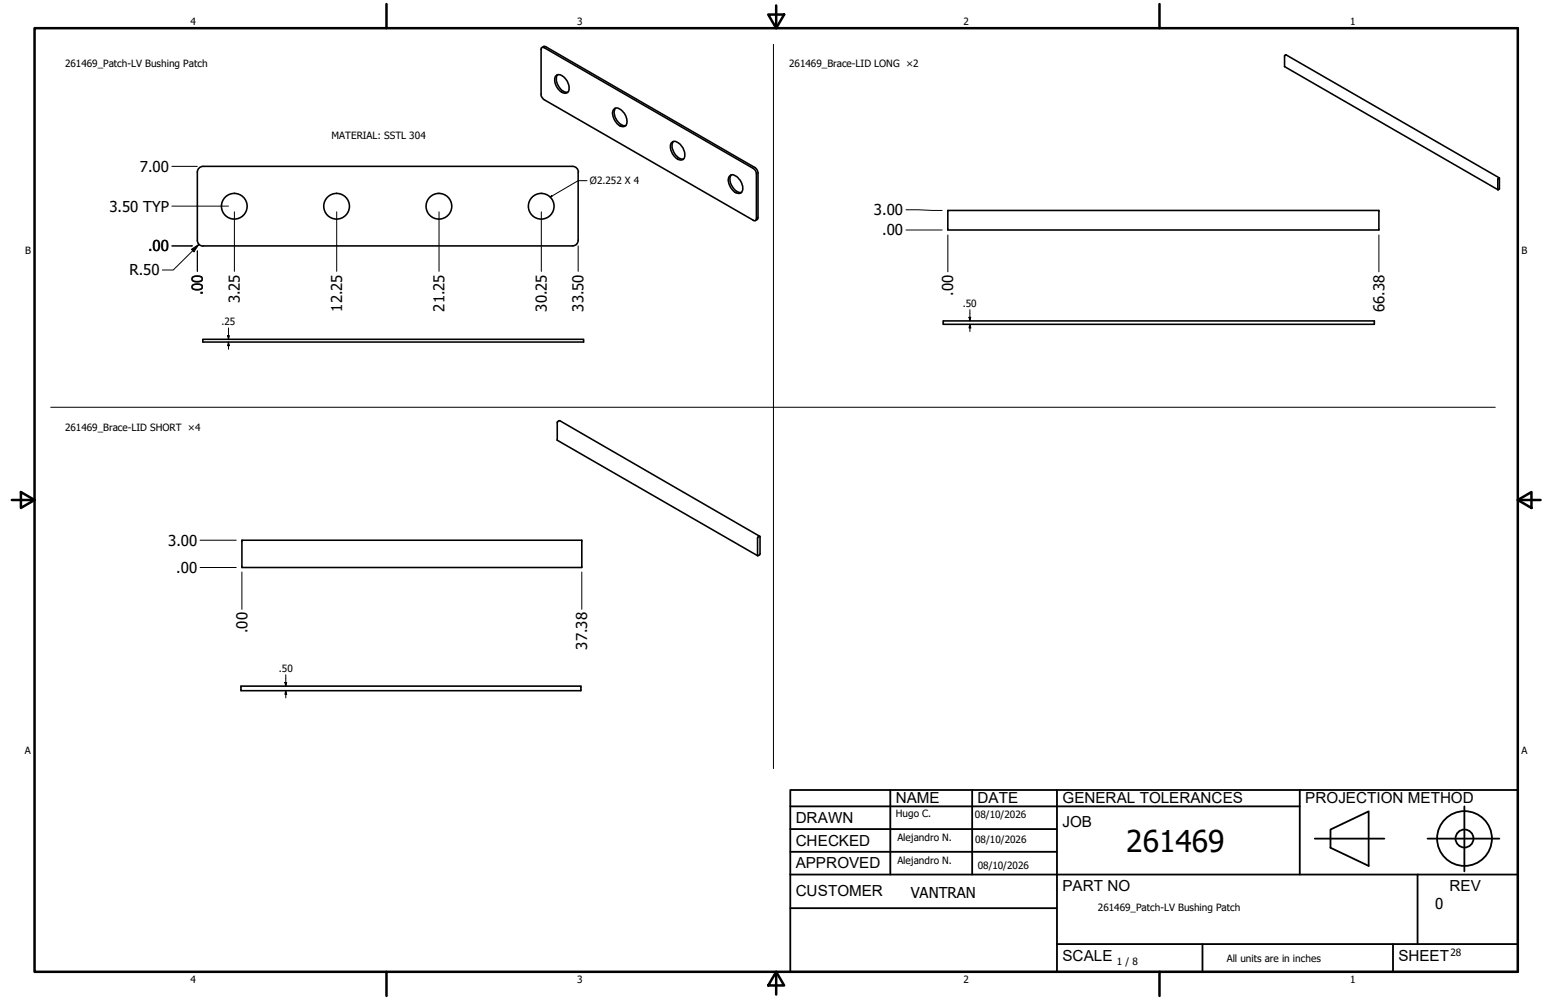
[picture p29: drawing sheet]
<svg xmlns="http://www.w3.org/2000/svg" width="432mm" height="279mm" viewBox="0 0 432 279" stroke-linecap="round" stroke-linejoin="round" font-family="sans-serif">
<defs><g id="words">
<text font-size="8.4" x="314.6" y="238.1">261469</text>
<g font-size="4.3">
<text x="250.2" y="224.2">NAME</text>
<text x="273" y="224.2">DATE</text>
<text x="296.7" y="224.3">GENERAL TOLERANCES</text>
<text x="364.6" y="224.3">PROJECTION METHOD</text>
<text x="222.2" y="229.9">DRAWN</text>
<text x="296.7" y="230.9">JOB</text>
<text x="222.2" y="236.3">CHECKED</text>
<text x="222.2" y="242.6">APPROVED</text>
<text x="222.2" y="250.3">CUSTOMER</text>
<text x="296.7" y="249">PART NO</text>
<text x="404.8" y="248.9">REV</text>
<text x="296.7" y="268.4">SCALE</text>
<text x="390.6" y="268.4">SHEET</text>
</g>
<g font-size="4.2">
<text x="39.1" y="48">7.00</text>
<text x="30.5" y="59.1">3.50 TYP</text>
<text x="244.1" y="60.1">3.00</text>
<text x="246.4" y="65.8">.00</text>
<text x="41.3" y="70.2">.00</text>
<text x="36.1" y="77">R.50</text>
<text x="56.6" y="82.5" transform="rotate(-90 56.6 82.5)">.00</text>
<text x="266.3" y="82.6" transform="rotate(-90 266.3 82.6)">.00</text>
<text x="67" y="84.8" transform="rotate(-90 67 84.8)">3.25</text>
<text x="95.6" y="87.1" transform="rotate(-90 95.6 87.1)">12.25</text>
<text x="124.1" y="87.1" transform="rotate(-90 124.1 87.1)">21.25</text>
<text x="152.7" y="87.1" transform="rotate(-90 152.7 87.1)">30.25</text>
<text x="163" y="87.1" transform="rotate(-90 163 87.1)">33.50</text>
<text x="386.7" y="87.2" transform="rotate(-90 386.7 87.2)">66.38</text>
<text x="46.9" y="152.5">3.00</text>
<text x="49.2" y="160.1">.00</text>
<text x="69.1" y="176.9" transform="rotate(-90 69.1 176.9)">.00</text>
<text x="164" y="181.5" transform="rotate(-90 164 181.5)">37.38</text>
<text x="254.4" y="250.8">VANTRAN</text>
<text x="400.9" y="254">0</text>
</g>
<g font-size="2.8">
<text x="53.2" y="6.9">4</text>
<text x="161.2" y="6.9">3</text>
<text x="269.1" y="6.9">2</text>
<text x="377.1" y="6.9">1</text>
<text x="18.2" y="18.7">261469_Patch-LV Bushing Patch</text>
<text x="220.4" y="18.7">261469_Brace-LID LONG ×2</text>
<text x="92.6" y="38.9">MATERIAL: SSTL 304</text>
<text x="164.8" y="51.5">Ø2.252 X 4</text>
<text x="7" y="70.9">B</text>
<text x="424.9" y="70.9">B</text>
<text x="268.9" y="85.7">.50</text>
<text x="61.8" y="90.8">.25</text>
<text x="18.2" y="120.3">261469_Brace-LID SHORT ×4</text>
<text x="77.9" y="187.7">.50</text>
<text x="6.9" y="210.6">A</text>
<text x="424.9" y="210.6">A</text>
<text x="250.2" y="228.3">Hugo C.</text>
<text x="272.3" y="228.4">08/10/2026</text>
<text x="250.6" y="234.9">Alejandro N.</text>
<text x="272.4" y="235.6">08/10/2026</text>
<text x="250.6" y="241.5">Alejandro N.</text>
<text x="273.1" y="242.8">08/10/2026</text>
<text x="306.6" y="254.5">261469_Patch-LV Bushing Patch</text>
<text x="312" y="269.7">1 / 8</text>
<text x="342.6" y="268.7">All units are in inches</text>
<text x="405.1" y="267.1">28</text>
<text x="53.2" y="274.6">4</text>
<text x="161.2" y="274.6">3</text>
<text x="269.1" y="274.6">2</text>
<text x="377.1" y="274.6">1</text>
</g>
</g></defs>
<!-- layer: Visible (ANSI) -->
<g fill="none" stroke="#000" stroke-width=".44">
<path d="M151.2 13.4l.4-.2 .4 .1 58.4 33.8 .7 .7 .2 .6v12.6a.53 .53 0 0 1-.3 .6 .53 .53 0 0 1-.6-.1l-58.6-33.8-.7-1zM151.4 13.3l.5-.3 .6 .1 58.4 33.8 .8 1.2v12.9l-.1 .2-.6 .4M358.8 18.6h.1M358.8 18.5v-2.9l.4-.3 59.6 34.4M358.8 18.6l59.6 34.4M155.2 21.3a1.74 1.74 0 0 1 2.7 .6 3 3 0 0 1 .5 4 2.82 2.82 0 0 1-3.2-2.3l-.3-.9v-.8zM155.8 20.9a3.5 3.5 0 0 0 1.2 4.4l.9 .5h.7M171.6 30.4a2.36 2.36 0 0 1 2.8 1.4l.2 .2a2.55 2.55 0 0 1 0 3.2 2.6 2.6 0 0 1-3.1-1.9 2.25 2.25 0 0 1 .1-2.9zM171.9 30.2a3.6 3.6 0 0 0 2.7 4.9h.2M187.5 39.9a1.4 1.4 0 0 1 2.2 .2 3.5 3.5 0 0 1 1.2 4.3 2.15 2.15 0 0 1-2.9-1.2l-.4-.7a2.86 2.86 0 0 1-.1-2.6zM188.1 39.6a3.5 3.5 0 0 0 1.2 4.3l.9 .5h.7M55.1 48.1v19"/>
<path d="M56.7 46.5h103.2a1.62 1.62 0 0 1 1.6 1.6M56.7 46.5a1.62 1.62 0 0 0-1.6 1.6M161.5 48.1v19M203.7 49.3a1.4 1.4 0 0 1 2.2 .2 4 4 0 0 1 1.3 4.2 1.92 1.92 0 0 1-2.9-.9l-.5-.9a2.43 2.43 0 0 1-.1-2.6zM204.3 48.9a3.5 3.5 0 0 0 1.2 4.4l.9 .5h.7M264.7 58.8h120.4v5.5h-120.4zM418.4 49.9l.4-.2v3.1l-.3 .2zM55.1 67.2a1.62 1.62 0 0 0 1.6 1.6M161.5 67.2a1.56 1.56 0 0 1-1.6 1.5h-103.2M56.6 94.8h106.4v.8h-106.4zM263.5 89.7h120.4v.9h-120.4zM67.6 150.9h94.9v7.7h-94.9z"/>
<path d="M211.7 150.1l.6-.2v5l-.7 .4zM212.2 149.9l-55.9-32.4-.7 .4v5.1l56 32.3M67.3 191.7h94.9v1.3h-94.9z"/>
<circle cx="65.4" cy="57.6" r="3.6"/>
<circle cx="94" cy="57.6" r="3.6"/>
<circle cx="122.6" cy="57.6" r="3.6"/>
<circle cx="151.2" cy="57.6" r="3.6"/>
</g>
<!-- layer: Borde (ANSI) -->
<g fill="none" stroke="#000" stroke-width=".7">
<path d="M9.7 7.9h414.2v263.6h-414.2zM107.9 1.1v6.8M214.6 4.1h4.4l-2.2 3.8zM216.8 1.5v6.4M323.8 1.1v6.8M3.3 139.7h6.4M5.8 137.5l3.9 2.2-3.9 2.2zM423.9 139.7l3.8-2.2v4.4zM423.9 139.7h6.4M107.9 271.5v6.8M216.8 271.5l2.2 3.8h-4.4zM216.8 271.5v6.4"/>
<path d="M323.8 271.5v6.8"/>
</g>
<!-- layer: Title (ANSI)-1 -->
<g fill="none" stroke="#000" stroke-width=".51">
<path d="M220.7 220.7h203.2v50.8h-203.2zM220.7 225.3h142.3M220.7 231.6h74.5M220.7 238h74.5M248.7 220.7v23.6M271.5 220.7v23.6M295.2 220.7v50.8M363 220.7v23.6M367.2 234.3h19.5M371.6 231.8l10.7-5.1v15.2l-10.7-5zM398.7 234.3h20.1M409 225.3v18.2"/>
<path d="M220.7 244.3h203.2M220.7 253.7h74.5M395.9 244.3v19.5M295.2 263.8h128.7M335.9 263.8v7.7M389.1 263.8v7.7"/>
<circle cx="409" cy="234.3" r="7.7"/>
<circle cx="409" cy="234.3" r="2.51"/>
</g>
<path d="M216 12.4v202.4M14.2 113.8h403.4" fill="none" stroke="#000" stroke-width=".28"/>
<!-- layer: Cota (ANSI) -->
<g fill="none" stroke="#000" stroke-width=".28">
<path d="M48 57.6h15.8M48 46.5h7.1M65.5 59.2v16.6M94 59.2v16.6M122.6 59.2v16.6M151.2 59.2v16.6M253 58.6l10.1 .2M48 68.7h5.7M53.5 69.7l2.1-1.4-1.4 2.1zM55.1 70.1v5.7M55.6 68.3l-7.2 7.1h-3.1M161.5 68.7v7.1"/>
<path d="M253 64.3h10.1M264.7 65.7v10.2M385.1 65.7v10.2M63.6 93.8h.5l-.3 1zM63.8 95.6l.3 1h-.5zM63.8 91.6v3.2M63.8 95.6v2M270.6 88.6h.5l-.2 1.1zM270.9 90.6l.2 1h-.5zM270.9 86.6v3.1M270.9 90.6v2M55.9 158.6h10.1"/>
<path d="M55.9 150.9h10.1M67.6 159.8v10.4M162.5 159.8v10.4M79.6 190.7h.5l-.3 1zM79.8 193l.3 1h-.5zM79.8 188.5v3.2M79.8 193v2"/>
</g>
<path d="M154.1 54.7l.1 .2-.5 .2zM164 50.5h-2.5l-7.8 4.6" fill="none" stroke="#000" stroke-width=".28"/>
<path d="M154.1 54.7l.1 .2-.5 .2z" fill="#000"/>
<!-- layer: Cota (ANSI) -->
<path d="M53.5 69.7l2.1-1.4-1.4 2.1zM63.6 93.8h.5l-.3 1zM63.8 95.6l.3 1h-.5zM270.6 88.6h.5l-.2 1.1zM270.9 90.6l.2 1h-.5zM79.6 190.7h.5l-.3 1zM79.8 193l.3 1h-.5z" fill="#000"/>
<use href="#words"/>
</svg>
